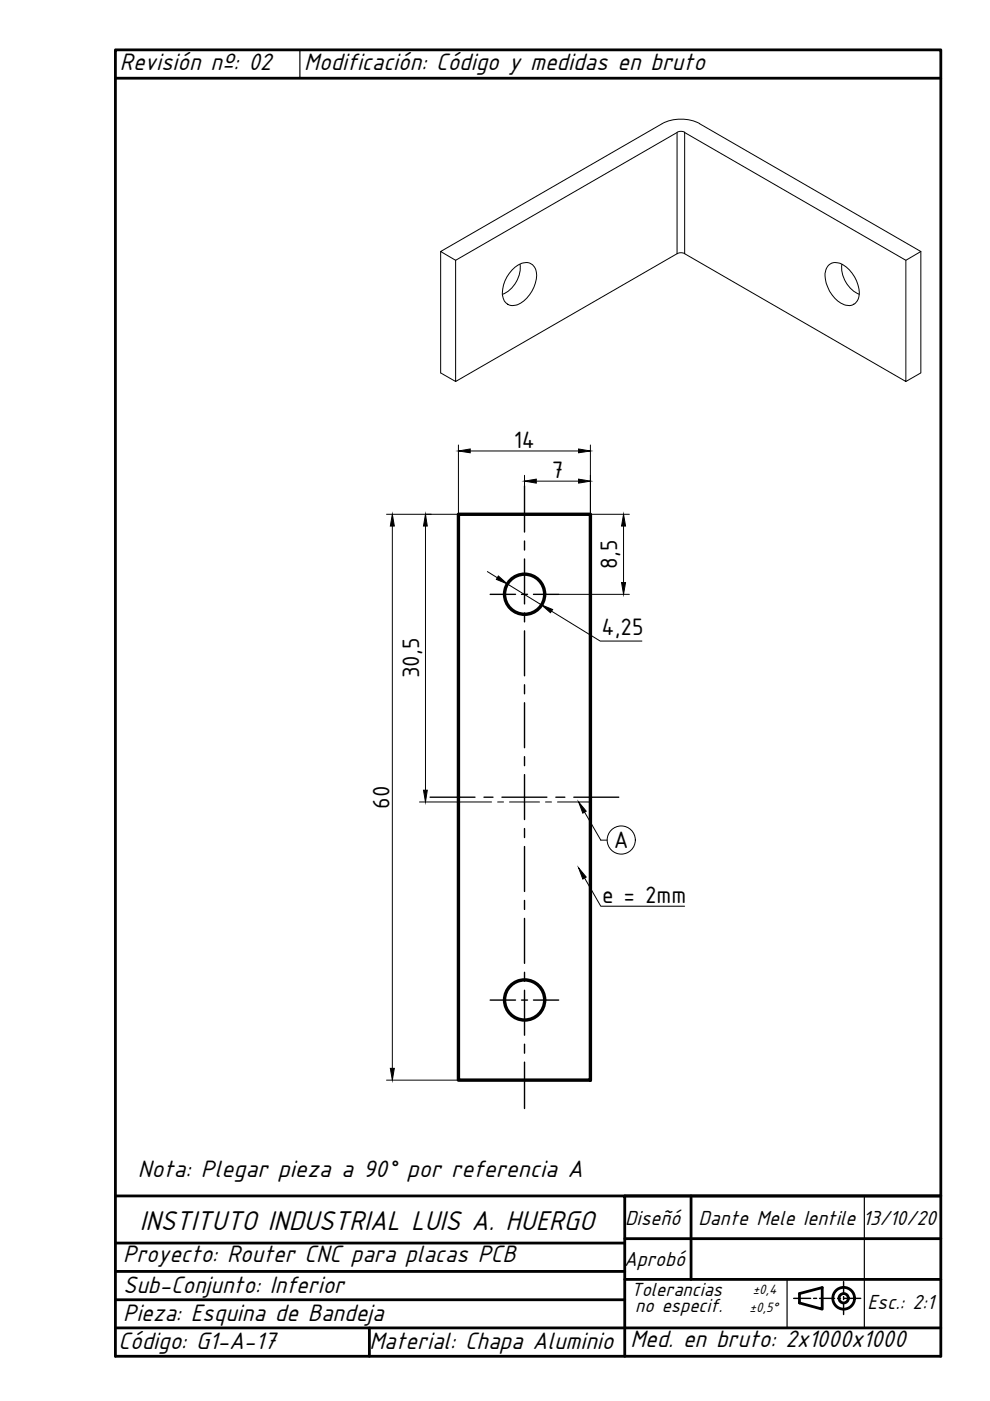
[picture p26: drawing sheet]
<svg xmlns="http://www.w3.org/2000/svg" width="210mm" height="297mm" viewBox="0 0 210 297" stroke-linecap="round" stroke-linejoin="round" font-family="sans-serif">
<defs><g id="words">
<text font-size="6.4" x="29.6" y="260.9">INSTITUTO INDUSTRIAL LUIS A. HUERGO</text>
<g font-size="5.6">
<text x="25.4" y="14.8">Revisión nº: 02</text>
<text x="64.5" y="14.8">Modificación: Código y medidas en bruto</text>
<text x="26.1" y="267.6">Proyecto: Router CNC para placas PCB</text>
<text x="26.1" y="274.1">Sub-Conjunto: Inferior</text>
<text x="26.1" y="280">Pieza: Esquina de Bandeja</text>
<text x="25.1" y="286">Código: G1-A-17</text>
<text x="78.3" y="286.1">Material: Chapa Aluminio</text>
<text x="133.6" y="285.7">Med. en bruto: 2x1000x1000</text>
</g>
<g font-size="5.4">
<text x="108.9" y="95">14</text>
<text x="117" y="101.4">7</text>
<text x="130.9" y="120.6" transform="rotate(-90 130.9 120.6)">8,5</text>
<text x="127.6" y="134.6">4,25</text>
<text x="88.9" y="143.8" transform="rotate(-90 88.9 143.8)">30,5</text>
<text x="82.6" y="171.5" transform="rotate(-90 82.6 171.5)">60</text>
<text x="130.1" y="179.9">A</text>
<text x="127.7" y="191.5">e = 2mm</text>
<text x="29.2" y="249.6">Nota: Plegar pieza a 90° por referencia A</text>
</g>
<g font-size="4.8">
<text x="132.5" y="259.8">Diseñó</text>
<text x="148.1" y="259.8">Dante Mele Ientile 13/10/20</text>
<text x="132.3" y="268.5">Aprobó</text>
<text x="183.9" y="277.5">Esc.: 2:1</text>
</g>
<g font-size="4.5">
<text x="133.8" y="274.7">Tolerancias</text>
<text x="134.7" y="278.2">no especif.</text>
</g>
<g font-size="3.2">
<text x="159.6" y="274.3">±0,4</text>
<text x="158.9" y="278.1">±0,5°</text>
</g>
</g></defs>
<!-- layer: 0 -->
<g fill="none" stroke="#000" stroke-width=".59">
<path d="M24.5 253.6h108v34M132.5 253.6h67M146.5 253.6v17.7M24.5 275.6h108M24.5 269.6h108M24.5 263.6h108M132.5 271.3h67M132.5 262.6h67M169.5 274.3l4.8-1.3v4.6l-4.8-1.3zM24.5 287.6v-277h175v277M24.5 281.5h175M78.3 281.5v6.1"/>
<circle cx="178.9" cy="275.3" r="2.31"/>
<circle cx="178.9" cy="275.3" r=".99"/>
</g>
<!-- layer: DIBUJO -->
<path d="M24.5 16.6h175M24.5 287.6h175" fill="none" stroke="#000" stroke-width=".59"/>
<!-- layer: 0 -->
<g fill="none" stroke="#000" stroke-width=".3">
<path d="M111.2 103v9.8M111.2 114.7v1.9M111.2 118.5v9.5M103.9 126h5.4M110.6 126h1.2M111.2 129.9v2M111.2 133.8v9.5M113.1 126h5.3M111.2 145.2v1.9M111.2 149v9.5M91.2 169h9.5M102.6 169h1.9"/>
<path d="M106.4 169h9.6M111.2 160.4v1.9M111.2 164.2v9.6M111.2 175.7v1.9M111.2 179.5v9.5M117.9 169h1.9M121.7 169h9.5M111.2 190.9v1.9M111.2 194.7v9.5M103.9 212h5.4M110.6 212h1.2M111.2 206.1v2"/>
<path d="M111.2 210v9.5M113.1 212h5.3M111.2 221.4v1.9M111.2 225.2v9.8M168.3 275.3h3.6M172.5 275.3h.6M173.8 275.3h3.2M177.6 275.3h.6M178.9 271.7v2.6M178.9 274.9v.6M178.9 276.2v2.5M178.9 275.3h3.6"/>
</g>
<path d="M63.6 10.6v6M183.3 253.6v27.9M166.9 271.3v10.2" fill="none" stroke="#000" stroke-width=".25"/>
<g fill="none" stroke="#000" stroke-width=".72">
<path d="M97.2 109h28v120h-28z"/>
<circle cx="111.2" cy="126" r="4.3"/>
<circle cx="111.2" cy="212" r="4.3"/>
</g>
<g fill="none" stroke="#000" stroke-width=".21">
<path d="M97.2 94.3v14.7h-15.2M99.7 95.6h23M125.2 94.3v14.7h8.2M83.2 111.5v115M90.2 111.5v56M111.2 100.8v2.2M113.7 102h9M132.2 111.5v12M103.3 121.2l2.2 1.3M107.6 123.8l7.2 4.5M116.9 129.6l10.4 6.3h8.8M118.4 126h15"/>
<path d="M88.9 170h15.3M105.5 170h1.3M108 170h6.4M115.7 170h1.2M118.2 170h7M124 172.2l3.4 5.9h1.3M124 186.2l3.4 5.9h17.8M82 229h15.2"/>
<circle cx="131.7" cy="178.1" r="2.98"/>
</g>
<g fill="#000" stroke="#000" stroke-width=".21">
<path d="M97.2 95.6l2.5-.4v.8zM122.7 95.2l2.5 .4-2.5 .4zM83.2 109l.4 2.5h-.8zM90.2 109l.4 2.5h-.8zM111.2 102l2.5-.4v.8zM122.7 101.6l2.5 .4-2.5 .4zM132.2 109l.4 2.5h-.8zM105.7 122.1l1.9 1.7-2.4-1zM114.8 128.3l2.4 .9-.5 .7zM131.8 123.5h.8l-.4 2.5zM89.8 167.5h.8l-.4 2.5zM122.7 170l1.6 2-.7 .4z"/>
<path d="M122.7 184l1.6 2-.7 .4zM82.8 226.5h.8l-.4 2.5z"/>
</g>
<!-- layer: Visible (ISO) -->
<g fill="none" stroke="#000" stroke-width=".21">
<path d="M140.4 26.2l-47 27.1 3.2 1.9 47-27.1M140.4 26.2a8.8 8.8 0 0 1 7.9 0M143.6 28a1.73 1.73 0 0 1 1.6 0M148.3 26.2l46.9 27.1-3.1 1.9-46.9-27.1M93.4 53.3v25.8l3.2 1.8M108.6 57.2a3.3 3.3 0 0 1 4.3-1.1 3.5 3.5 0 0 1 .6 4 6 6 0 0 1-4.5 4.7 2.31 2.31 0 0 1-2.5-2.8 7.4 7.4 0 0 1 2.1-4.8zM110.2 56a6.3 6.3 0 0 1-3.6 6.4M143.6 53.8l-47 27.1v-25.7M143.6 53.8a1.73 1.73 0 0 1 1.6 0M145.2 53.8l46.9 27.1v-25.7M175.6 56.4a2.4 2.4 0 0 1 3.2-.2 7.1 7.1 0 0 1 3.2 7 2.3 2.3 0 0 1-3.7 1.1 7.1 7.1 0 0 1-3.2-7zM178.5 56a6.3 6.3 0 0 0 3.7 6.4"/>
<path d="M195.2 53.3v25.8l-3.1 1.8"/>
</g>
<!-- layer: Visible Narrow (ISO) -->
<path d="M143.6 28.1v25.7M145.2 28.1v25.7" fill="none" stroke="#000" stroke-width=".21"/>
<use href="#words"/>
</svg>
